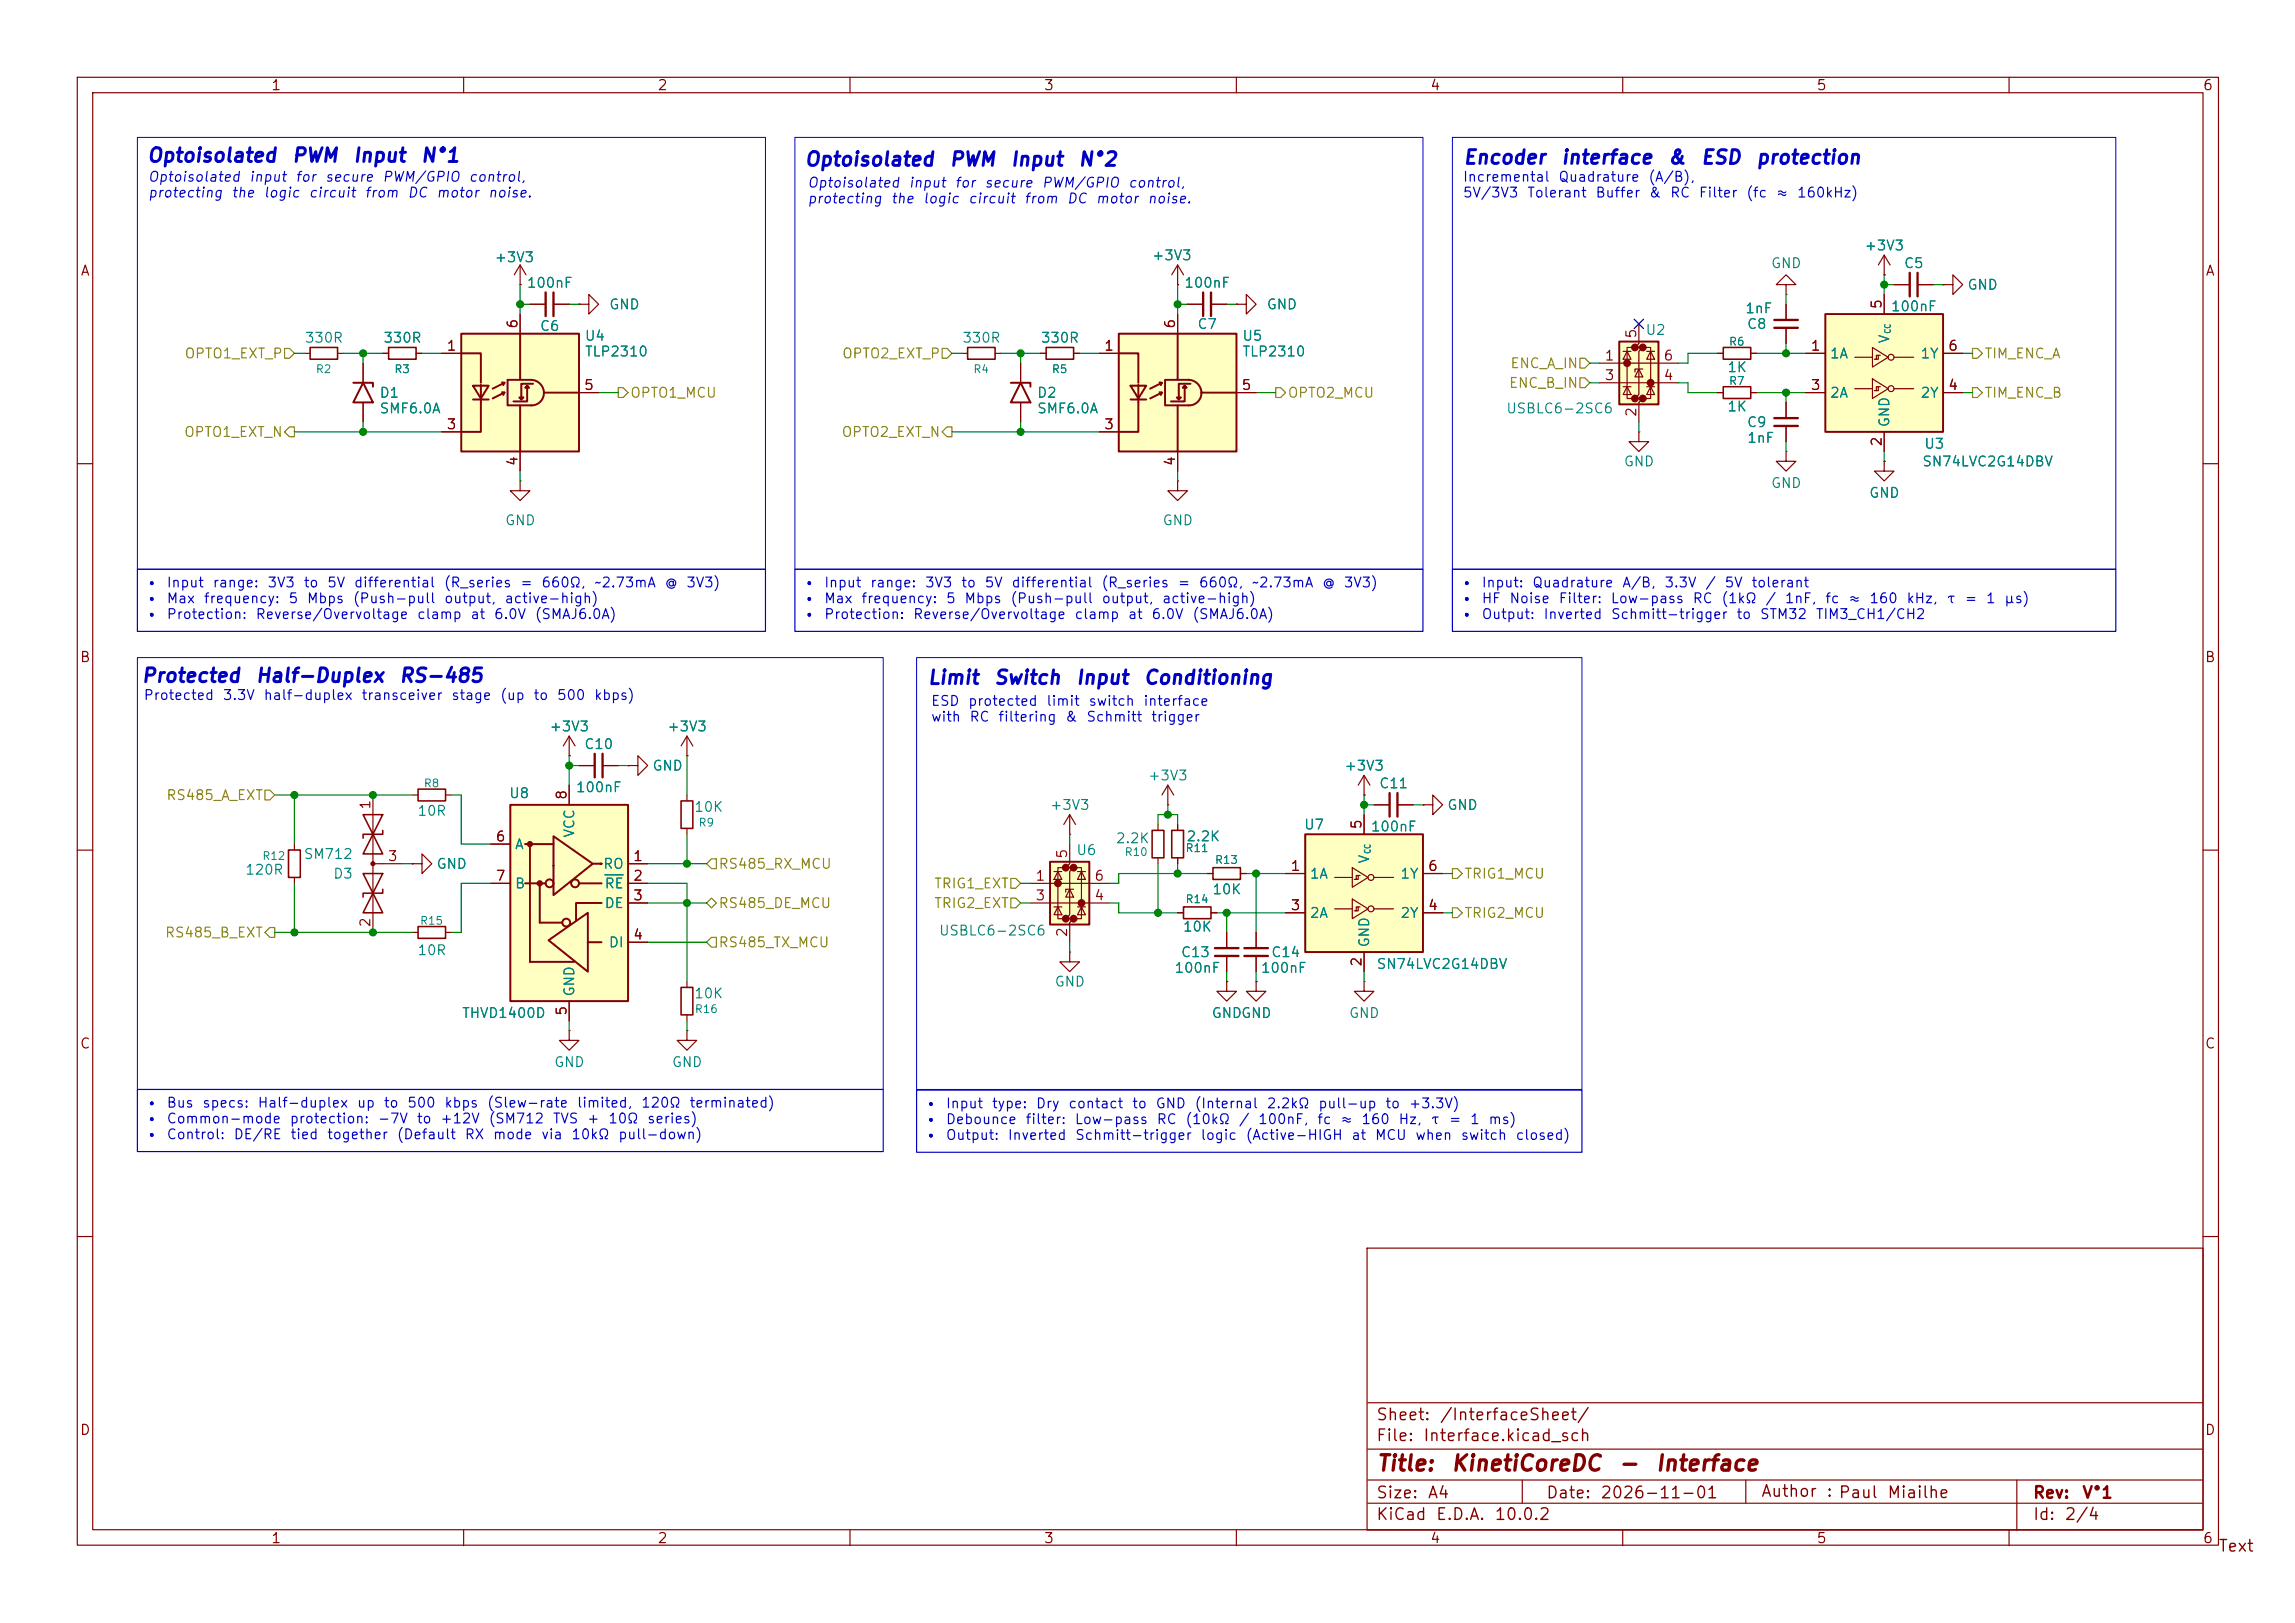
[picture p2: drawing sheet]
<svg xmlns="http://www.w3.org/2000/svg" width="297mm" height="210mm" viewBox="0 0 297 210" stroke-linecap="round" stroke-linejoin="round" font-family="sans-serif">
<defs><g id="words">
<g font-size="2" fill="#840000">
<text x="178" y="190.8">Title:</text>
<text x="187.7" y="190.8">KinetiCoreDC</text>
<text x="209.3" y="190.8">-</text>
<text x="214.1" y="190.8">Interface</text>
</g>
<g font-size="1.8" fill="#0000c2">
<text x="18.9" y="21.4">Optoisolated</text>
<text x="37.7" y="21.4">PWM</text>
<text x="45.6" y="21.4">Input</text>
<text x="54.3" y="21.4">N°1</text>
<text x="104" y="21.9">Optoisolated</text>
<text x="122.7" y="21.9">PWM</text>
<text x="130.7" y="21.9">Input</text>
<text x="139.4" y="21.9">N°2</text>
<text x="189.2" y="21.7">Encoder</text>
<text x="201.9" y="21.7">interface</text>
<text x="215.7" y="21.7">&amp;</text>
<text x="220" y="21.7">ESD</text>
<text x="227.1" y="21.7">protection</text>
<text x="18.2" y="88.7">Protected</text>
<text x="33" y="88.7">Half-Duplex</text>
<text x="51.5" y="88.7">RS-485</text>
<text x="119.9" y="89">Limit</text>
<text x="128.5" y="89">Switch</text>
<text x="139.1" y="89">Input</text>
<text x="147.9" y="89">Conditioning</text>
</g>
<g font-size="1.5" fill="#840000">
<text x="178" y="184.2">Sheet:</text>
<text x="186.2" y="184.2">/InterfaceSheet/</text>
<text x="178" y="186.9">File:</text>
<text x="184.1" y="186.9">Interface.kicad_sch</text>
<text x="178" y="197.1">KiCad</text>
<text x="178" y="194.3">Size:</text>
<text x="184.7" y="194.3">A4</text>
<text x="185.7" y="197.1">E.D.A.</text>
<text x="193.3" y="197.1">10.0.2</text>
<text x="200" y="194.3">Date:</text>
<text x="207" y="194.3">2026-11-01</text>
<text x="227.8" y="194.1">Author</text>
<text x="236.3" y="194.1">: Paul</text>
<text x="244.1" y="194.2">Miailhe</text>
<text x="263" y="194.3">Rev:</text>
<text x="263" y="197.1">Id:</text>
<text x="267.1" y="197.1">2/4</text>
<text x="269.4" y="194.3">V°1</text>
<text x="287" y="201.2">Text</text>
</g>
<g font-size="1.3" fill="#840000">
<text x="35" y="12">1</text>
<text x="85" y="12">2</text>
<text x="135" y="12">3</text>
<text x="185" y="12">4</text>
<text x="235" y="12">5</text>
<text x="285" y="12">6</text>
<text x="10.3" y="36">A</text>
<text x="285.3" y="36">A</text>
<text x="243.8" y="40.1" transform="rotate(-90 243.8 40.1)">5</text>
<text x="57.7" y="45.7">1</text>
<text x="67.3" y="42.6" transform="rotate(-90 67.3 42.6)">6</text>
<text x="142.8" y="45.7">1</text>
<text x="152.4" y="42.6" transform="rotate(-90 152.4 42.6)">6</text>
<text x="207.6" y="47">1</text>
<text x="212.1" y="43.9" transform="rotate(-90 212.1 43.9)">5</text>
<text x="215.2" y="47">6</text>
<text x="234.2" y="45.7">1</text>
<text x="252" y="45.7">6</text>
<text x="75.5" y="50.8">5</text>
<text x="160.6" y="50.8">5</text>
<text x="207.6" y="49.5">3</text>
<text x="215.2" y="49.5">4</text>
<text x="234.2" y="50.8">3</text>
<text x="252" y="50.8">4</text>
<text x="57.7" y="55.9">3</text>
<text x="142.8" y="55.9">3</text>
<text x="212.1" y="54" transform="rotate(-90 212.1 54)">2</text>
<text x="243.8" y="57.9" transform="rotate(-90 243.8 57.9)">2</text>
<text x="67.3" y="60.4" transform="rotate(-90 67.3 60.4)">4</text>
<text x="152.4" y="60.4" transform="rotate(-90 152.4 60.4)">4</text>
<text x="10.3" y="86">B</text>
<text x="285.3" y="86">B</text>
<text x="48.2" y="104.8" transform="rotate(-90 48.2 104.8)">1</text>
<text x="73.6" y="103.6" transform="rotate(-90 73.6 103.6)">8</text>
<text x="176.5" y="107.4" transform="rotate(-90 176.5 107.4)">5</text>
<text x="50.1" y="111.7">3</text>
<text x="64.1" y="109.2">6</text>
<text x="81.8" y="111.7">1</text>
<text x="138.4" y="111.2" transform="rotate(-90 138.4 111.2)">5</text>
<text x="166.9" y="113">1</text>
<text x="184.7" y="113">6</text>
<text x="64.1" y="114.3">7</text>
<text x="81.8" y="114.3">2</text>
<text x="81.8" y="116.8">3</text>
<text x="133.9" y="114.3">1</text>
<text x="133.9" y="116.8">3</text>
<text x="141.5" y="116.8">4</text>
<text x="141.5" y="114.3">6</text>
<text x="166.9" y="118.1">3</text>
<text x="184.7" y="118.1">4</text>
<text x="48.2" y="120.1" transform="rotate(-90 48.2 120.1)">2</text>
<text x="81.8" y="121.9">4</text>
<text x="138.4" y="121.4" transform="rotate(-90 138.4 121.4)">2</text>
<text x="176.5" y="125.2" transform="rotate(-90 176.5 125.2)">2</text>
<text x="73.6" y="131.5" transform="rotate(-90 73.6 131.5)">5</text>
<text x="10.3" y="136">C</text>
<text x="285.3" y="136">C</text>
<text x="10.3" y="186">D</text>
<text x="285.3" y="186">D</text>
<text x="35" y="200">1</text>
<text x="85" y="200">2</text>
<text x="135" y="200">3</text>
<text x="185" y="200">4</text>
<text x="235" y="200">5</text>
<text x="285" y="200">6</text>
</g>
<g font-size="1.3" fill="#0000c2">
<text x="19" y="23.8">Optoisolated</text>
<text x="32.1" y="23.8">input</text>
<text x="38.1" y="23.8">for</text>
<text x="42" y="23.8">secure</text>
<text x="49.4" y="23.8">PWM/GPIO</text>
<text x="60.5" y="23.8">control,</text>
<text x="189.2" y="23.8">Incremental</text>
<text x="201.6" y="23.8">Quadrature</text>
<text x="213.2" y="23.8">(A/B),</text>
<text x="19" y="25.9">protecting</text>
<text x="29.8" y="25.9">the</text>
<text x="34" y="25.9">logic</text>
<text x="39.8" y="25.9">circuit</text>
<text x="47.1" y="25.9">from</text>
<text x="52.6" y="25.9">DC</text>
<text x="56.4" y="25.9">motor</text>
<text x="63" y="25.9">noise.</text>
<text x="104.4" y="24.6">Optoisolated</text>
<text x="104.4" y="26.6">protecting</text>
<text x="115.2" y="26.6">the</text>
<text x="117.5" y="24.6">input</text>
<text x="119.3" y="26.6">logic</text>
<text x="123.5" y="24.6">for</text>
<text x="125.2" y="26.6">circuit</text>
<text x="127.3" y="24.6">secure</text>
<text x="132.4" y="26.6">from</text>
<text x="134.7" y="24.6">PWM/GPIO</text>
<text x="138" y="26.6">DC</text>
<text x="141.7" y="26.6">motor</text>
<text x="145.9" y="24.6">control,</text>
<text x="148.4" y="26.6">noise.</text>
<text x="189.2" y="25.9">5V/3V3</text>
<text x="197.5" y="25.9">Tolerant</text>
<text x="206.4" y="25.9">Buffer</text>
<text x="213.3" y="25.9">&amp;</text>
<text x="216" y="25.9">RC</text>
<text x="219.8" y="25.9">Filter</text>
<text x="225.9" y="25.9">(fc</text>
<text x="229.7" y="25.9">≈</text>
<text x="232.5" y="25.9">160kHz)</text>
<text x="18.7" y="76.3">•</text>
<text x="21.5" y="76.3">Input</text>
<text x="27.4" y="76.3">range:</text>
<text x="34.5" y="76.3">3V3</text>
<text x="39.2" y="76.3">to</text>
<text x="42.2" y="76.3">5V</text>
<text x="45.7" y="76.3">differential</text>
<text x="57.3" y="76.3">(R_series</text>
<text x="67.2" y="76.3">=</text>
<text x="70" y="76.3">660Ω,</text>
<text x="76.8" y="76.3">~2.73mA</text>
<text x="85.9" y="76.3">@</text>
<text x="88.7" y="76.3">3V3)</text>
<text x="103.8" y="76.3">•</text>
<text x="106.6" y="76.3">Input</text>
<text x="112.5" y="76.3">range:</text>
<text x="119.6" y="76.3">3V3</text>
<text x="124.3" y="76.3">to</text>
<text x="127.3" y="76.3">5V</text>
<text x="130.8" y="76.3">differential</text>
<text x="142.4" y="76.3">(R_series</text>
<text x="152.3" y="76.3">=</text>
<text x="155.1" y="76.3">660Ω,</text>
<text x="161.9" y="76.3">~2.73mA</text>
<text x="171" y="76.3">@</text>
<text x="173.8" y="76.3">3V3)</text>
<text x="188.9" y="76.3">•</text>
<text x="191.7" y="76.3">Input:</text>
<text x="198.2" y="76.3">Quadrature</text>
<text x="209.8" y="76.3">A/B,</text>
<text x="215.3" y="76.3">3.3V</text>
<text x="220.6" y="76.3">/</text>
<text x="223.1" y="76.3">5V</text>
<text x="226.6" y="76.3">tolerant</text>
<text x="18.7" y="78.4">•</text>
<text x="18.7" y="80.4">•</text>
<text x="21.5" y="78.4">Max</text>
<text x="21.5" y="80.4">Protection:</text>
<text x="26.3" y="78.4">frequency:</text>
<text x="33" y="80.4">Reverse/Overvoltage</text>
<text x="37.2" y="78.4">5</text>
<text x="39.6" y="78.4">Mbps</text>
<text x="45.6" y="78.4">(Push-pull</text>
<text x="53.9" y="80.4">clamp</text>
<text x="57.4" y="78.4">output,</text>
<text x="60.8" y="80.4">at</text>
<text x="63.8" y="80.4">6.0V</text>
<text x="65.2" y="78.4">active-high)</text>
<text x="69.1" y="80.4">(SMAJ6.0A)</text>
<text x="103.8" y="78.4">•</text>
<text x="103.8" y="80.4">•</text>
<text x="106.6" y="78.4">Max</text>
<text x="106.6" y="80.4">Protection:</text>
<text x="111.4" y="78.4">frequency:</text>
<text x="118.1" y="80.4">Reverse/Overvoltage</text>
<text x="122.3" y="78.4">5</text>
<text x="124.7" y="78.4">Mbps</text>
<text x="130.7" y="78.4">(Push-pull</text>
<text x="139" y="80.4">clamp</text>
<text x="142.5" y="78.4">output,</text>
<text x="145.9" y="80.4">at</text>
<text x="148.9" y="80.4">6.0V</text>
<text x="150.3" y="78.4">active-high)</text>
<text x="154.2" y="80.4">(SMAJ6.0A)</text>
<text x="188.9" y="78.4">•</text>
<text x="188.9" y="80.4">•</text>
<text x="191.7" y="78.4">HF</text>
<text x="191.7" y="80.4">Output:</text>
<text x="195.2" y="78.4">Noise</text>
<text x="199.7" y="80.4">Inverted</text>
<text x="201.6" y="78.4">Filter:</text>
<text x="208.4" y="78.4">Low-pass</text>
<text x="208.4" y="80.4">Schmitt-trigger</text>
<text x="219" y="78.4">RC</text>
<text x="222.7" y="78.4">(1kΩ</text>
<text x="224.6" y="80.4">to</text>
<text x="227.7" y="80.4">STM32</text>
<text x="228.4" y="78.4">/</text>
<text x="230.9" y="78.4">1nF,</text>
<text x="234.9" y="80.4">TIM3_CH1/CH2</text>
<text x="236.1" y="78.4">fc</text>
<text x="239.1" y="78.4">≈</text>
<text x="241.8" y="78.4">160</text>
<text x="246.6" y="78.4">kHz,</text>
<text x="251.8" y="78.4">τ</text>
<text x="254.2" y="78.4">=</text>
<text x="256.9" y="78.4">1</text>
<text x="259.3" y="78.4">µs)</text>
<text x="18.5" y="90.9">Protected</text>
<text x="28.7" y="90.9">3.3V</text>
<text x="34" y="90.9">half-duplex</text>
<text x="46.7" y="90.9">transceiver</text>
<text x="58.3" y="90.9">stage</text>
<text x="64.6" y="90.9">(up</text>
<text x="68.9" y="90.9">to</text>
<text x="72" y="90.9">500</text>
<text x="76.8" y="90.9">kbps)</text>
<text x="120.4" y="91.6">ESD</text>
<text x="120.4" y="93.7">with</text>
<text x="125.2" y="91.6">protected</text>
<text x="125.4" y="93.7">RC</text>
<text x="129.1" y="93.7">filtering</text>
<text x="135.3" y="91.6">limit</text>
<text x="137.8" y="93.7">&amp;</text>
<text x="140.5" y="93.7">Schmitt</text>
<text x="140.8" y="91.6">switch</text>
<text x="147.9" y="91.6">interface</text>
<text x="148.9" y="93.7">trigger</text>
<text x="18.7" y="143.6">•</text>
<text x="21.5" y="143.6">Bus</text>
<text x="26.1" y="143.6">specs:</text>
<text x="33.3" y="143.6">Half-duplex</text>
<text x="46.1" y="143.6">up</text>
<text x="49.6" y="143.6">to</text>
<text x="52.6" y="143.6">500</text>
<text x="57.4" y="143.6">kbps</text>
<text x="62.9" y="143.6">(Slew-rate</text>
<text x="74.6" y="143.6">limited,</text>
<text x="82.9" y="143.6">120Ω</text>
<text x="89.1" y="143.6">terminated)</text>
<text x="119.6" y="143.7">•</text>
<text x="122.3" y="143.7">Input</text>
<text x="128.3" y="143.7">type:</text>
<text x="134" y="143.7">Dry</text>
<text x="138.2" y="143.7">contact</text>
<text x="146.4" y="143.7">to</text>
<text x="149.5" y="143.7">GND</text>
<text x="154.5" y="143.7">(Internal</text>
<text x="163.8" y="143.7">2.2kΩ</text>
<text x="170.5" y="143.7">pull-up</text>
<text x="179.2" y="143.7">to</text>
<text x="182.2" y="143.7">+3.3V)</text>
<text x="18.7" y="145.7">•</text>
<text x="18.7" y="147.7">•</text>
<text x="21.5" y="145.7">Common-mode</text>
<text x="21.5" y="147.7">Control:</text>
<text x="30.1" y="147.7">DE/RE</text>
<text x="37.4" y="145.7">protection:</text>
<text x="37.5" y="147.7">tied</text>
<text x="42.2" y="147.7">together</text>
<text x="48.8" y="145.7">-7V</text>
<text x="51.3" y="147.7">(Default</text>
<text x="53.8" y="145.7">to</text>
<text x="56.9" y="145.7">+12V</text>
<text x="60" y="147.7">RX</text>
<text x="63.1" y="145.7">(SM712</text>
<text x="63.7" y="147.7">mode</text>
<text x="69.9" y="147.7">via</text>
<text x="71.4" y="145.7">TVS</text>
<text x="73.8" y="147.7">10kΩ</text>
<text x="75.9" y="145.7">+</text>
<text x="78.6" y="145.7">10Ω</text>
<text x="79.9" y="147.7">pull-down)</text>
<text x="83.7" y="145.7">series)</text>
<text x="119.6" y="145.8">•</text>
<text x="119.6" y="147.8">•</text>
<text x="122.3" y="145.8">Debounce</text>
<text x="122.3" y="147.8">Output:</text>
<text x="130.3" y="147.8">Inverted</text>
<text x="132.6" y="145.8">filter:</text>
<text x="139" y="145.8">Low-pass</text>
<text x="139" y="147.8">Schmitt-trigger</text>
<text x="149.6" y="145.8">RC</text>
<text x="153.3" y="145.8">(10kΩ</text>
<text x="155.3" y="147.8">logic</text>
<text x="160.2" y="145.8">/</text>
<text x="161.1" y="147.8">(Active-HIGH</text>
<text x="162.7" y="145.8">100nF,</text>
<text x="170.4" y="145.8">fc</text>
<text x="173.3" y="145.8">≈</text>
<text x="174.8" y="147.8">at</text>
<text x="176.1" y="145.8">160</text>
<text x="177.8" y="147.8">MCU</text>
<text x="180.9" y="145.8">Hz,</text>
<text x="183.1" y="147.8">when</text>
<text x="185" y="145.8">τ</text>
<text x="187.4" y="145.8">=</text>
<text x="189" y="147.8">switch</text>
<text x="190.1" y="145.8">1</text>
<text x="192.5" y="145.8">ms)</text>
<text x="196" y="147.8">closed)</text>
</g>
<g font-size="1.3" fill="#008484">
<text x="63.9" y="34.2">+3V3</text>
<text x="149" y="34">+3V3</text>
<text x="229.1" y="35">GND</text>
<text x="241.2" y="32.7">+3V3</text>
<text x="246.3" y="35">C5</text>
<text x="68.1" y="37.5">100nF</text>
<text x="78.7" y="40.3">GND</text>
<text x="153.2" y="37.5">100nF</text>
<text x="163.8" y="40.3">GND</text>
<text x="225.8" y="40.8">1nF</text>
<text x="244.6" y="40.6">100nF</text>
<text x="254.5" y="37.8">GND</text>
<text x="39.4" y="44.7">330R</text>
<text x="49.5" y="44.7">330R</text>
<text x="69.8" y="43.1">C6</text>
<text x="75.6" y="44.4">U4</text>
<text x="75.6" y="46.4">TLP2310</text>
<text x="124.4" y="44.7">330R</text>
<text x="134.6" y="44.7">330R</text>
<text x="154.9" y="42.9">C7</text>
<text x="160.7" y="44.4">U5</text>
<text x="160.7" y="46.4">TLP2310</text>
<text x="212.9" y="43.6">U2</text>
<text x="226" y="42.9">C8</text>
<text x="236.7" y="46.7">1A</text>
<text x="244.8" y="44.5" transform="rotate(-90 244.8 44.5)">V</text>
<text x="248.5" y="46.7">1Y</text>
<text x="49" y="51.8">D1</text>
<text x="49" y="53.8">SMF6.0A</text>
<text x="134.1" y="51.8">D2</text>
<text x="134.1" y="53.8">SMF6.0A</text>
<text x="194.8" y="53.8">USBLC6-2SC6</text>
<text x="223.4" y="53.5">1K</text>
<text x="223.4" y="48.5">1K</text>
<text x="236.7" y="51.8">2A</text>
<text x="248.5" y="51.8">2Y</text>
<text x="226" y="55.6">C9</text>
<text x="226" y="57.6">1nF</text>
<text x="244.8" y="55.4" transform="rotate(-90 244.8 55.4)">GND</text>
<text x="248.9" y="58.4">U3</text>
<text x="210.1" y="60.7">GND</text>
<text x="229.1" y="63.5">GND</text>
<text x="241.8" y="64.7">GND</text>
<text x="248.7" y="60.7">SN74LVC2G14DBV</text>
<text x="65.3" y="68.3">GND</text>
<text x="150.4" y="68.3">GND</text>
<text x="71" y="95">+3V3</text>
<text x="86.3" y="95">+3V3</text>
<text x="75.5" y="97.2">C10</text>
<text x="84.3" y="100">GND</text>
<text x="148.5" y="101.3">+3V3</text>
<text x="173.9" y="100">+3V3</text>
<text x="53.9" y="105.9">10R</text>
<text x="65.8" y="103.6">U8</text>
<text x="74.4" y="102.8">100nF</text>
<text x="89.7" y="105.4">10K</text>
<text x="135.8" y="105.1">+3V3</text>
<text x="168.7" y="107.7">U7</text>
<text x="177.3" y="107.9">100nF</text>
<text x="178.4" y="102.3">C11</text>
<text x="187.2" y="105.1">GND</text>
<text x="31.6" y="113.5">120R</text>
<text x="39.2" y="111.5">SM712</text>
<text x="56.4" y="112.7">GND</text>
<text x="66.5" y="110.2">A</text>
<text x="74.6" y="108.5" transform="rotate(-90 74.6 108.5)">VCC</text>
<text x="78" y="112.7">RO</text>
<text x="139.2" y="111">U6</text>
<text x="144.3" y="109.4">2.2K</text>
<text x="153.5" y="109.2">2.2K</text>
<text x="177.5" y="111.8" transform="rotate(-90 177.5 111.8)">V</text>
<text x="43" y="114">D3</text>
<text x="66.5" y="115.3">B</text>
<text x="78.1" y="115.3">RE</text>
<text x="78.1" y="117.8">DE</text>
<text x="156.8" y="116">10K</text>
<text x="169.4" y="114">1A</text>
<text x="169.4" y="119.1">2A</text>
<text x="181.1" y="119.1">2Y</text>
<text x="181.1" y="114">1Y</text>
<text x="53.9" y="123.9">10R</text>
<text x="78.7" y="122.9">DI</text>
<text x="121.4" y="121.4">USBLC6-2SC6</text>
<text x="152.7" y="124.2">C13</text>
<text x="153" y="120.9">10K</text>
<text x="164.4" y="124.2">C14</text>
<text x="177.5" y="122.7" transform="rotate(-90 177.5 122.7)">GND</text>
<text x="178.1" y="125.7">SN74LVC2G14DBV</text>
<text x="74.6" y="129" transform="rotate(-90 74.6 129)">GND</text>
<text x="89.7" y="129.5">10K</text>
<text x="136.4" y="128">GND</text>
<text x="151.9" y="126.2">100nF</text>
<text x="163.1" y="126.2">100nF</text>
<text x="59.7" y="132">THVD1400D</text>
<text x="156.7" y="132">GNDGND</text>
<text x="174.5" y="132">GND</text>
<text x="71.6" y="138.4">GND</text>
<text x="86.9" y="138.4">GND</text>
</g>
<g font-size="1.3" fill="#848400">
<text x="23.8" y="46.7">OPTO1_EXT_P</text>
<text x="108.9" y="46.7">OPTO2_EXT_P</text>
<text x="195.4" y="48">ENC_A_IN</text>
<text x="256.7" y="46.7">TIM_ENC_A</text>
<text x="81.5" y="51.8">OPTO1_MCU</text>
<text x="166.6" y="51.8">OPTO2_MCU</text>
<text x="195.2" y="50.5">ENC_B_IN</text>
<text x="256.7" y="51.8">TIM_ENC_B</text>
<text x="23.7" y="56.9">OPTO1_EXT_N</text>
<text x="108.8" y="56.9">OPTO2_EXT_N</text>
<text x="21.4" y="103.8">RS485_A_EXT</text>
<text x="92.9" y="112.7">RS485_RX_MCU</text>
<text x="92.9" y="117.8">RS485_DE_MCU</text>
<text x="120.8" y="115.3">TRIG1_EXT</text>
<text x="120.8" y="117.8">TRIG2_EXT</text>
<text x="189.4" y="114">TRIG1_MCU</text>
<text x="189.4" y="119.1">TRIG2_MCU</text>
<text x="21.3" y="121.6">RS485_B_EXT</text>
<text x="92.9" y="122.9">RS485_TX_MCU</text>
</g>
<g font-size="1" fill="#008484">
<text x="223.7" y="45">R6</text>
<text x="40.8" y="48.5">R2</text>
<text x="51" y="48.5">R3</text>
<text x="125.9" y="48.5">R4</text>
<text x="136" y="48.5">R5</text>
<text x="223.7" y="50.1">R7</text>
<text x="54.8" y="102.1">R8</text>
<text x="90.3" y="107.2">R9</text>
<text x="33.9" y="111.5">R12</text>
<text x="145.5" y="111">R10</text>
<text x="153.3" y="110.5">R11</text>
<text x="157.1" y="112">R13</text>
<text x="54.3" y="119.9">R15</text>
<text x="153.3" y="117.1">R14</text>
<text x="89.8" y="131.3">R16</text>
</g>
<g font-size=".8" fill="#008484">
<text x="244.9" y="43.2" transform="rotate(-90 244.9 43.2)">CC</text>
<text x="177.6" y="110.5" transform="rotate(-90 177.6 110.5)">CC</text>
</g>
</g></defs>
<path d="M0 0h297v210h-297z" fill="#fff" stroke="#fff" stroke-width=".13"/>
<g fill="none" stroke="#840000" stroke-width=".15">
<path d="M10 10h277.1v189.9h-277.1zM12 12h273.1v185.9h-273.1zM60 10v2M110 10v2M160 10v2M210 10v2M260 10v2M67.3 36.8h.1M67.3 34.3l-.8 1.3M67.3 34.3l.8 1.3M67.3 34.3v2.5M10 60h2"/>
<path d="M285.1 60h1.9M10 110h2M285.1 110h1.9M10 160h2M176.9 161.5h108.2v36.5h-108.2zM285.1 160h1.9M60 198v2M110 198v2M160 198v2M177 194.5h108M177 191.5h108M177 187.5h108"/>
<path d="M177 181.5h108M197 191.5v3M210 198v2M225.9 191.5v3M260 198v2M261 191.5v6.5"/>
</g>
<path d="M144.8 43.2h15.2v15.2h-15.2z" fill="#ffffc2"/>
<g fill="none" stroke="#840000" stroke-width=".25">
<path d="M130.8 49.5h2.5v.5M132.1 49.5l1.2 2.6h-2.5zM144.8 43.2h15.2v15.2h-15.2zM144.8 45.7h2.5v3.8M146.3 49.9h2l-1 1.7zM146.3 51.7h2M147.3 51.7v4.2h-2.5M147.3 49.8v1.8M150.1 49.5h.3M150.1 50.7l.3 .1M150.4 49.5l-1.6 .8M150.4 50.8l-1.6 .8"/>
<path d="M150.4 49.5l-.2 .3M150.4 50.8l-.2 .3M150.8 49.1h3a1.65 1.65 0 0 1 1.7 1.7 1.65 1.65 0 0 1-1.7 1.7h-3zM152.4 43.2v5.9M152.4 52.5v5.9M153.1 50.2l.2-.3 .3 .3zM153.3 49.9v2h-1.8M154.1 49.7h-1.5v2l.2-.3h-.5l.3 .3M155.5 50.8h4.5"/>
</g>
<g fill="none" stroke="#840000" stroke-width=".15">
<path d="M132.1 47v2.5M132.1 52.1v2.5M134.6 45.7h.8M138.9 45.7h.8M142.2 45.7h2.6M142.2 55.9h2.6M152.4 40.6v2.6M152.4 58.4v2.6M160 50.8h2.6M38.1 109.2v.8M38.1 113.5v.8M48.3 111.8h3.8"/>
<path d="M48.3 102.9v17.8M176.5 102.9h.1M176.5 100.3l-.7 1.3M176.5 100.3l.8 1.3M176.5 100.3v2.6M177.8 104.1h2M180.8 104.1h2.1"/>
</g>
<path d="M135.4 45h3.5v1.5h-3.5zM37.3 110h1.6v3.5h-1.6zM47 105.4h2.5l-2.5 5.1h2.5zM47 113l2.5 5.1h-2.5l2.5-5.1zM49.5 107.4v.6h-2.5v.5M49.5 115.1v.5h-2.5v.5" fill="none" stroke="#840000" stroke-width=".2"/>
<circle cx="48.3" cy="111.8" r=".25" fill="#840000" stroke="#840000" stroke-width=".15"/>
<path d="M179.8 102.6v3.1M180.8 102.6v3.1" fill="none" stroke="#840000" stroke-width=".3"/>
<path d="M66 104.1h15.3v25.4h-15.3z" fill="#ffffc2"/>
<g fill="none" stroke="#840000" stroke-width=".25">
<path d="M66 104.1h15.3v25.4h-15.3zM67.9 114.3h2.7M67.9 109.2h3.7M68.6 109.2v15.3h5.7M69.8 114.3v5.1h3M71.6 108.2l5.1 3.6-5.1 4zM74.9 114.3h3M76.8 111.8h1.1h-.2M77.9 116.8h-3.4v2.3M71 121.7l5.1-3.6v7.6zM76.2 121.9h1.7"/>
<circle cx="71.1" cy="114.3" r=".51"/>
<circle cx="73.3" cy="119.4" r=".51"/>
<circle cx="74.4" cy="114.3" r=".51"/>
</g>
<g fill="#840000" stroke="#840000" stroke-width=".25">
<circle cx="69.8" cy="114.3" r=".28"/>
<circle cx="68.6" cy="109.2" r=".28"/>
</g>
<path d="M153.7 39.4h2M156.7 39.4h2M63.5 114.3h2.5M63.5 109.2h2.5M73.7 101.6v2.5M81.3 111.8h2.5M81.3 114.3h2.5M81.3 116.8h2.5M184.1 104.1h1.3v-1.2l1.3 1.2-1.3 1.3v-1.3M184.1 104.1h.1M73.7 129.5v2.6M81.3 121.9h2.5" fill="none" stroke="#840000" stroke-width=".15"/>
<path d="M78.3 113.2h2.3" fill="none" stroke="#008484" stroke-width=".15"/>
<path d="M155.7 37.8v3.1M156.7 37.8v3.1" fill="none" stroke="#840000" stroke-width=".3"/>
<path d="M168.9 108h15.2v15.2h-15.2z" fill="#ffffc2"/>
<path d="M168.9 108h15.2v15.2h-15.2z" fill="none" stroke="#840000" stroke-width=".25"/>
<g fill="none" stroke="#840000" stroke-width=".15">
<path d="M81.3 99.1h1.2v-1.3l1.3 1.3-1.3 1.2v-1.2M81.3 99.1h.1M88.9 102.9v.7M88.9 107.2v.8M166.4 113h2.5M166.4 118.1h2.5M172.7 113.5h2.3M172.7 117.6h2.3M175 112.3l2 1.2-2 1.3zM175 116.3l2 1.3-2 1.3zM175.3 113.8h.5v-.5h-.3v.5M175.3 117.9h.5v-.6h-.3v.6"/>
<path d="M175.8 113.3h.2M175.8 117.3h.2M176.5 105.4v2.6M177.8 113.5h2.5M177.8 117.6h2.5M184.1 113h2.6M184.1 118.1h2.6M158.7 127v1.3h1.3l-1.3 1.2-1.2-1.2h1.2M158.7 127h.1M162.6 127v1.3h1.2l-1.2 1.2-1.3-1.2h1.3M162.6 127h.1M176.5 123.2v2.5"/>
<circle cx="177.4" cy="113.5" r=".38"/>
<circle cx="177.4" cy="117.6" r=".38"/>
</g>
<path d="M88.1 103.6h1.6v3.6h-1.6z" fill="none" stroke="#840000" stroke-width=".2"/>
<path d="M135.9 111.5h5.1v8.1h-5.1z" fill="#ffffc2"/>
<g fill="#840000" stroke="#840000" stroke-width=".51">
<circle cx="136.9" cy="114.3" r=".25"/>
<circle cx="137.9" cy="112.3" r=".25"/>
<circle cx="137.9" cy="118.9" r=".25"/>
<circle cx="138.9" cy="112.3" r=".25"/>
<circle cx="138.9" cy="118.9" r=".25"/>
<circle cx="140" cy="116.8" r=".25"/>
</g>
<g fill="none" stroke="#840000" stroke-width=".15">
<path d="M160 39.4h1.3v-1.3l1.3 1.3-1.3 1.2v-1.2M160 39.4h.1M67.3 62.2v1.3h1.3l-1.3 1.3-1.3-1.3h1.3M67.3 62.2h.1M133.3 114.3h10.2M133.3 116.8h10.2M136.4 117.3h1M136.4 112.8h1M136.9 112.8l.5 1h-1zM136.9 117.3l.5 1.1h-1zM137.9 112.3h-1v6.6h1M138.4 109.2v2.6l-.5 .5h1l-.5 .5v5.6l-.5 .5h1l-.5 .5v2.5"/>
<path d="M138.4 115.1l.5 1h-1zM138.9 115.1h-1v.3M138.9 112.3h1.1v6.6h-1.1M139.4 117.3h1.1M139.4 112.8h1.1M140 112.8l.5 1h-1.1zM140 117.3l.5 1.1h-1.1zM149.9 106.7v.7M149.9 111v.8M138.4 123.2v1.3h1.3l-1.3 1.2-1.2-1.2h1.2M138.4 123.2h.1"/>
</g>
<path d="M135.9 111.5h5.1v8.1h-5.1z" fill="none" stroke="#840000" stroke-width=".25"/>
<path d="M149.1 107.4h1.5v3.6h-1.5z" fill="none" stroke="#840000" stroke-width=".2"/>
<path d="M59.7 43.2h15.2v15.2h-15.2z" fill="#ffffc2"/>
<g fill="none" stroke="#840000" stroke-width=".25">
<path d="M45.7 49.5h2.6v.5M47 49.5l1.3 2.6h-2.6zM59.7 43.2h15.2v15.2h-15.2zM59.7 45.7h2.5v3.8M61.2 49.9h2l-1 1.7zM61.2 51.7h2M62.2 51.7v4.2h-2.5M62.2 49.8v1.8M65 49.5h.3M65 50.7l.3 .1M65.3 49.5l-1.5 .8M65.3 50.8l-1.5 .8"/>
<path d="M65.3 49.5l-.2 .3M65.3 50.8l-.2 .3M67.3 43.2v5.9M67.3 52.5v5.9M68.2 49.9v2h-1.8M68.2 49.9l.3 .3h-.5zM69 49.7h-1.5v2l.2-.3h-.5l.3 .3M70.4 50.8a1.71 1.71 0 0 0-1.7-1.7h-3v3.4h3a1.59 1.59 0 0 0 1.7-1.7h4.5"/>
</g>
<g fill="none" stroke="#840000" stroke-width=".15">
<path d="M68.6 39.4h2M71.6 39.4h2.1M74.9 39.4h1.3v-1.3l1.3 1.3-1.3 1.2v-1.2M74.9 39.4h.1M152.4 36.8h.1M152.4 34.3v2.5M152.4 34.3l-.8 1.3M152.4 34.3l.8 1.3M231.1 36.8h1.3l-1.3-1.2-1.2 1.2h1.2v1.3M231.1 38.1h.1M243.8 35.6h.1M243.8 33l-.7 1.3"/>
<path d="M243.8 33l.8 1.3M243.8 33v2.6M245.1 36.8h2M248.2 36.8h2M251.5 36.8h1.2v-1.2l1.3 1.2-1.3 1.3v-1.3M251.5 36.8h.1M39.4 45.7h.7M43.7 45.7h.7M47 47v2.5M47 52.1v2.5M49.5 45.7h.8M53.8 45.7h.8"/>
<path d="M57.1 45.7h2.6M57.1 55.9h2.6M67.3 40.6v2.6M67.3 58.4v2.6M74.9 50.8h2.6M124.5 45.7h.7M128.8 45.7h.7M243.8 59.7v1.3h1.3l-1.3 1.2-1.2-1.2h1.2M243.8 59.7h.1M152.4 62.2v1.3h1.3l-1.3 1.3-1.3-1.3h1.3M152.4 62.2h.1M73.7 97.8h.1"/>
<path d="M73.7 95.3l-.8 1.2M73.7 95.3l.7 1.2M73.7 95.3v2.5M74.9 99.1h2.1M78 99.1h2M88.9 97.8h.1M88.9 95.3l-.8 1.2M88.9 95.3l.8 1.2M88.9 95.3v2.5M53.3 111.8h1.3v-1.3l1.3 1.3-1.3 1.2v-1.2M53.3 111.8h.1M53.3 102.9h.8"/>
<path d="M57.7 102.9h.7M138.4 108h.1M138.4 105.4l-.7 1.3M138.4 105.4l.8 1.3M138.4 105.4v2.6M151.1 104.1h.1M151.1 101.6l-.7 1.3M151.1 101.6l.8 1.3M151.1 101.6v2.5M152.4 106.7v.7M152.4 111v.8M156.2 113h.8"/>
<path d="M160.5 113h.8M53.3 120.7h.8M57.7 120.7h.7M73.7 133.4v1.2h1.2l-1.2 1.3-1.3-1.3h1.3M73.7 133.4h.1M88.9 133.4v1.2h1.3l-1.3 1.3-1.3-1.3h1.3M88.9 133.4h.1M88.9 127v.8M88.9 131.3v.8M158.7 120.7v2M158.7 123.7v2M162.6 120.7v2"/>
<path d="M162.6 123.7v2"/>
</g>
<path d="M40.1 45h3.6v1.5h-3.6zM50.3 45h3.5v1.5h-3.5zM125.2 45h3.6v1.5h-3.6zM54.1 119.9h3.6v1.5h-3.6zM54.1 102.1h3.6v1.5h-3.6zM151.6 107.4h1.6v3.6h-1.6zM157 112.3h3.5v1.5h-3.5zM88.1 127.8h1.6v3.5h-1.6z" fill="none" stroke="#840000" stroke-width=".2"/>
<path d="M70.6 37.8v3.1M71.6 37.8v3.1M247.1 35.3v3.1M248.2 35.3v3.1M77 97.5v3.1M78 97.5v3.1M157.2 123.7h3.1M157.2 122.7h3.1M161 123.7h3.1M161 122.7h3.1" fill="none" stroke="#840000" stroke-width=".3"/>
<path d="M236.2 40.6h15.3v15.3h-15.3z" fill="#ffffc2"/>
<path d="M236.2 40.6h15.3v15.3h-15.3z" fill="none" stroke="#840000" stroke-width=".25"/>
<g fill="none" stroke="#840000" stroke-width=".15">
<path d="M231.1 39.4v2M243.8 38.1v2.5M212.1 55.9v1.3h1.3l-1.3 1.2-1.3-1.2h1.3M212.1 55.9h.1M231.1 58.4v1.3h1.3l-1.3 1.3-1.2-1.3h1.2M231.1 58.4h.1M231.1 42.4v2.1M231.1 52.1v2M231.1 55.1v2.1M233.7 45.7h2.5M233.7 50.8h2.5M240 46.2h2.3"/>
<path d="M240 50.3h2.3M242.3 45l2 1.2-2 1.3zM242.3 49l2 1.3-2 1.3zM242.6 46.5h.5v-.5h-.3v.5M242.6 50.5h.5v-.5h-.3v.5M243.1 46h.2M243.1 50h.2M243.8 55.9v2.5M245.1 46.2h2.5M245.1 50.3h2.5M251.5 45.7h2.5M251.5 50.8h2.5"/>
<circle cx="244.7" cy="46.2" r=".38"/>
<circle cx="244.7" cy="50.3" r=".38"/>
</g>
<path d="M229.6 41.4h3.1M229.6 42.4h3.1M229.6 55.1h3.1M229.6 54.1h3.1" fill="none" stroke="#840000" stroke-width=".3"/>
<path d="M209.5 44.2h5.1v8.1h-5.1z" fill="#ffffc2"/>
<g fill="#840000" stroke="#840000" stroke-width=".51">
<circle cx="210.6" cy="47" r=".25"/>
<circle cx="211.6" cy="45" r=".25"/>
<circle cx="211.6" cy="51.6" r=".25"/>
<circle cx="212.6" cy="45" r=".25"/>
<circle cx="212.6" cy="51.6" r=".25"/>
<circle cx="213.6" cy="49.5" r=".25"/>
</g>
<g fill="none" stroke="#840000" stroke-width=".15">
<path d="M67.3 36.8h.1M68.6 39.4h2M71.6 39.4h2.1M74.9 39.4h.1M152.4 36.8h.1M153.7 39.4h2M156.7 39.4h2M160 39.4h.1M231.1 39.4v2M243.8 35.6h.1M243.8 38.1v2.5M245.1 36.8h2"/>
<path d="M248.2 36.8h2M251.5 36.8h.1M47 47v2.5M47 52.1v2.5M49.5 45.7h.8M53.8 45.7h.8M57.1 45.7h2.6M57.1 55.9h2.6M67.3 40.6v2.6M67.3 58.4v2.6M74.9 50.8h2.6M132.1 47v2.5"/>
<path d="M132.1 52.1v2.5M134.6 45.7h.8M138.9 45.7h.8M142.2 45.7h2.6M142.2 55.9h2.6M152.4 40.6v2.6M152.4 58.4v2.6M160 50.8h2.6M207 47h10.2M207 49.5h10.2M210.1 50h1M210.1 45.5h1"/>
<path d="M210.6 45.5l.5 1h-1zM210.6 50l.5 1.1h-1zM211.6 45h-1v6.6h1M212.1 41.9v2.6l-.5 .5h1l-.5 .5v5.6l-.5 .5h1l-.5 .5v2.5M212.1 47.8l.5 1h-1zM212.6 47.8h-1v.3M212.6 45h1v6.6h-1M213.1 50h1M213.1 45.5h1M213.6 45.5l.5 1h-1zM213.6 50l.5 1.1h-1zM222.2 50.8h.8"/>
<path d="M222.2 45.7h.8M226.6 50.8h.7M226.6 45.7h.7M231.1 42.4v2.1M231.1 52.1v2M231.1 55.1v2.1M233.7 50.8h2.5M233.7 45.7h2.5M243.8 59.7h.1M243.8 55.9v2.5M251.5 50.8h2.5M251.5 45.7h2.5"/>
<path d="M73.7 97.8h.1M74.9 99.1h2.1M78 99.1h2M81.3 99.1h.1M88.9 97.8h.1M53.3 111.8h.1M63.5 114.3h2.5M63.5 109.2h2.5M73.7 101.6v2.5M81.3 111.8h2.5M81.3 114.3h2.5M81.3 116.8h2.5"/>
<path d="M152.4 118.1h.8M152.4 106.7v.7M152.4 111v.8M156.2 113h.8M156.7 118.1h.8M160.5 113h.8M166.4 118.1h2.5M166.4 113h2.5M176.5 102.9h.1M176.5 105.4v2.6M177.8 104.1h2M180.8 104.1h2.1"/>
<path d="M184.1 104.1h.1M184.1 118.1h2.6M184.1 113h2.6M73.7 129.5v2.6M81.3 121.9h2.5M158.7 127h.1M158.7 120.7v2M158.7 123.7v2M162.6 127h.1M162.6 120.7v2M162.6 123.7v2M176.5 127v1.3h1.3l-1.3 1.2-1.2-1.2h1.2"/>
<path d="M176.5 127h.1M176.5 123.2v2.5"/>
</g>
<path d="M209.5 44.2h5.1v8.1h-5.1z" fill="none" stroke="#840000" stroke-width=".25"/>
<path d="M223 50h3.6v1.6h-3.6zM223 45h3.6v1.5h-3.6zM153.2 117.3h3.5v1.6h-3.5z" fill="none" stroke="#840000" stroke-width=".2"/>
<g fill="none" stroke="#848400" stroke-width=".15">
<path d="M36.8 45.1h.7l.6 .6-.6 .7h-.7zM37.5 55.2h.6v1.3h-.6l-.7-.6zM80 50.2h.6l.7 .6-.7 .6h-.6zM121.9 45.1h.7l.6 .6-.6 .7h-.7zM121.9 55.9l.7-.7h.6v1.3h-.6zM165.1 50.2h.6l.7 .6-.7 .6h-.6zM204.5 48.9h.6l.6 .6-.6 .7h-.6zM204.5 46.4h.6l.6 .6-.6 .6h-.6zM255.3 45.1h.6l.6 .6-.6 .7h-.6zM255.3 50.2h.6l.6 .6-.6 .6h-.6zM34.3 102.2h.6l.7 .7-.7 .6h-.6zM91.4 116.8l.7-.6 .6 .6-.6 .7z"/>
<path d="M92.1 111.1h.6v1.3h-.6l-.7-.6zM130.8 113.7h.6l.7 .6-.7 .6h-.6zM130.8 116.2h.6l.7 .6-.7 .7h-.6zM188 112.4h.6l.6 .6-.6 .7h-.6zM188 117.5h.6l.6 .6-.6 .6h-.6zM34.9 120h.7v1.3h-.7l-.6-.6zM92.1 121.3h.6v1.3h-.6l-.7-.7z"/>
</g>
<g fill="none" stroke="#008400" stroke-width=".15">
<path d="M67.3 39.4h1.3M67.3 36.8v3.8M73.7 39.4h1.2M152.4 36.8v3.8M152.4 39.4h1.3M158.7 39.4h1.3M231.1 38.1v1.3M243.8 35.6v2.5M243.8 36.8h1.3M250.2 36.8h1.3M38.1 55.9h19M38.1 45.7h1.3"/>
<path d="M44.4 45.7h5.1M47 45.7v1.3M47 54.6v1.3M54.6 45.7h2.5M77.5 50.8h2.5M123.2 55.9h19M123.2 45.7h1.3M129.5 45.7h5.1M132.1 45.7v1.3M132.1 54.6v1.3M139.7 45.7h2.5M162.6 50.8h2.5"/>
<path d="M205.7 47h1.3M205.7 49.5h1.3M212.1 54.6v1.3M217.2 49.5h1.2v1.3h3.8M222.2 45.7h-3.8v1.3h-1.2M227.3 45.7h6.4M227.3 50.8h6.4M231.1 44.5v1.2M231.1 50.8v1.3M231.1 57.2v1.2M243.8 58.4v1.3M254 45.7h1.3"/>
<path d="M254 50.8h1.3M67.3 61v1.2M152.4 61v1.2M73.7 99.1h1.2M73.7 97.8v3.8M80 99.1h1.3M88.9 97.8v5.1M35.6 102.9h17.7M38.1 102.9v6.3M38.1 114.3v6.4M52.1 111.8h1.2M58.4 102.9h1.3v6.3h3.8"/>
<path d="M63.5 114.3h-3.8v6.4h-1.3M83.8 114.3h5.1v12.7M83.8 116.8h7.6M83.8 111.8h7.6M88.9 108v3.8M132.1 114.3h1.2M132.1 116.8h1.2M138.4 108v1.2M143.5 116.8h1.3v1.3h7.6M149.9 106.7v-1.3h2.5v1.3M149.9 111.8v6.3M151.1 104.1v1.3"/>
<path d="M152.4 111.8v1.2M156.2 113h-11.4v1.3h-1.3M157.5 118.1h8.9M158.7 118.1v2.6M161.3 113h5.1M162.6 113v7.7M176.5 102.9v2.5M176.5 104.1h1.3M182.9 104.1h1.2M186.7 113h1.3M186.7 118.1h1.3M35.6 120.7h17.7"/>
<path d="M73.7 132.1v1.3M83.8 121.9h7.6M88.9 132.1v1.3M138.4 121.9v1.3M158.7 125.7v1.3M162.6 125.7v1.3M176.5 125.7v1.3"/>
</g>
<path d="M211.5 41.3l1.2 1.2M212.7 41.3l-1.2 1.2" fill="none" stroke="#000084" stroke-width=".15"/>
<path d="M17.8 73.7h81.3v8h-81.3zM102.9 73.7h81.2v8h-81.2zM188 73.7h85.8v8h-85.8zM17.8 141h96.5v8h-96.5zM118.6 141.1h86.1v8h-86.1z" fill="none" stroke="#0000c2" stroke-width=".15"/>
<path d="M17.8 17.8h81.3v55.9h-81.3zM102.9 17.8h81.2v55.9h-81.2zM188 17.8h85.8v55.9h-85.8zM17.8 85.1h96.5v55.9h-96.5zM118.6 85.1h86.1v55.9h-86.1z" fill="none" stroke="#0000c2" stroke-width=".13"/>
<path d="M78.3 113.2h2.3" fill="none" stroke="#008484" stroke-width=".15"/>
<g fill="#008400" stroke="#008400" stroke-width=".13">
<circle cx="67.3" cy="39.4" r=".46"/>
<circle cx="47" cy="45.7" r=".46"/>
<circle cx="47" cy="55.9" r=".46"/>
<circle cx="73.7" cy="99.1" r=".46"/>
<circle cx="88.9" cy="116.8" r=".46"/>
<circle cx="88.9" cy="111.8" r=".46"/>
<circle cx="132.1" cy="55.9" r=".46"/>
<circle cx="152.4" cy="39.4" r=".46"/>
<circle cx="132.1" cy="45.7" r=".46"/>
<circle cx="149.9" cy="118.1" r=".46"/>
<circle cx="151.1" cy="105.4" r=".46"/>
<circle cx="162.6" cy="113" r=".46"/>
<circle cx="152.4" cy="113" r=".46"/>
<circle cx="38.1" cy="102.9" r=".46"/>
<circle cx="48.3" cy="102.9" r=".46"/>
<circle cx="38.1" cy="120.7" r=".46"/>
<circle cx="48.3" cy="120.7" r=".46"/>
<circle cx="231.1" cy="50.8" r=".46"/>
<circle cx="231.1" cy="45.7" r=".46"/>
<circle cx="243.8" cy="36.8" r=".46"/>
<circle cx="176.5" cy="104.1" r=".46"/>
<circle cx="158.7" cy="118.1" r=".46"/>
</g>
<use href="#words"/>
</svg>
